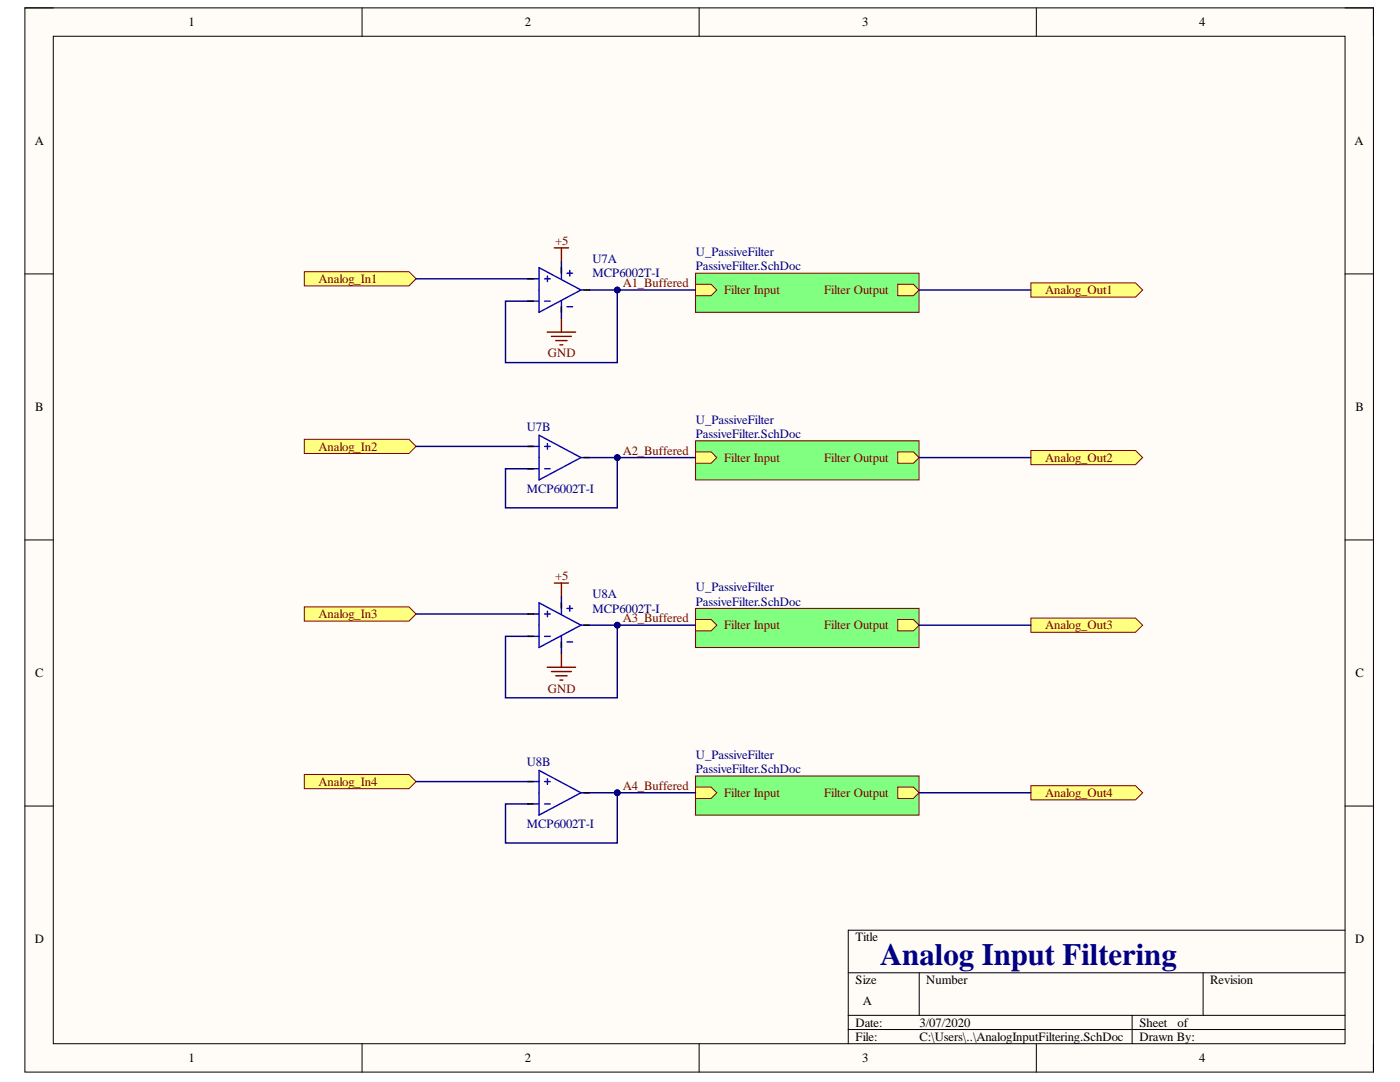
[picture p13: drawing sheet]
<svg xmlns="http://www.w3.org/2000/svg" width="279mm" height="216mm" viewBox="0 0 279 216" stroke-linecap="round" stroke-linejoin="round" font-family="sans-serif">
<defs><g id="words">
<text font-size="6.2" fill="#000080" x="175.6" y="192.5">Analog Input Filtering</text>
<g font-size="2.5">
<text x="37.6" y="5.2">1</text>
<text x="104.8" y="5.2">2</text>
<text x="172.1" y="5.2">3</text>
<text x="239.3" y="5.2">4</text>
<text x="6.9" y="29">A</text>
<text x="270.3" y="29">A</text>
<text x="7" y="82.1">B</text>
<text x="270.5" y="82.1">B</text>
<text x="7" y="135.1">C</text>
<text x="270.5" y="135.1">C</text>
<text x="6.9" y="188.2">D</text>
<text x="170.7" y="187.9">Title</text>
<text x="270.4" y="188.2">D</text>
<text x="170.7" y="196.4">Size</text>
<text x="184.9" y="196.4">Number</text>
<text x="241.5" y="196.4">Revision</text>
<text x="172.2" y="200.6">A</text>
<text x="170.7" y="204.8">Date:</text>
<text x="170.7" y="207.7">File:</text>
<text x="183.5" y="204.8">3/07/2020</text>
<text x="183.5" y="207.7">C:\Users\..\AnalogInputFiltering.SchDoc</text>
<text x="227.4" y="204.8">Sheet</text>
<text x="227.4" y="207.7">Drawn By:</text>
<text x="235" y="204.8">of</text>
<text x="37.6" y="211.9">1</text>
<text x="104.8" y="211.9">2</text>
<text x="172.1" y="211.9">3</text>
<text x="239.3" y="211.9">4</text>
</g>
<g font-size="2.5" fill="#800000">
<text x="110.8" y="48.9">+5</text>
<text x="63.6" y="56.4">Analog_In1</text>
<text x="124.3" y="57.3">A1_Buffered</text>
<text x="144.5" y="58.7">Filter Input</text>
<text x="164.5" y="58.7">Filter Output</text>
<text x="208.6" y="58.7">Analog_Out1</text>
<text x="109.3" y="71.3">GND</text>
<text x="63.6" y="89.9">Analog_In2</text>
<text x="124.3" y="90.8">A2_Buffered</text>
<text x="144.5" y="92.1">Filter Input</text>
<text x="164.5" y="92.1">Filter Output</text>
<text x="208.6" y="92.1">Analog_Out2</text>
<text x="110.8" y="115.8">+5</text>
<text x="63.6" y="123.4">Analog_In3</text>
<text x="124.3" y="124.1">A3_Buffered</text>
<text x="144.5" y="125.6">Filter Input</text>
<text x="164.5" y="125.6">Filter Output</text>
<text x="208.6" y="125.6">Analog_Out3</text>
<text x="109.3" y="138.3">GND</text>
<text x="63.6" y="156.8">Analog_In4</text>
<text x="124.3" y="157.6">A4_Buffered</text>
<text x="144.5" y="159">Filter Input</text>
<text x="164.5" y="159">Filter Output</text>
<text x="208.6" y="159">Analog_Out4</text>
</g>
<g font-size="2.5" fill="#000080">
<text x="118.2" y="52.6">U7A</text>
<text x="138.9" y="51.1">U_PassiveFilter</text>
<text x="138.9" y="53.9">PassiveFilter.SchDoc</text>
<text x="118.2" y="55.3">MCP6002T-I</text>
<text x="105.1" y="86">U7B</text>
<text x="138.9" y="84.6">U_PassiveFilter</text>
<text x="138.9" y="87.4">PassiveFilter.SchDoc</text>
<text x="105.1" y="98.3">MCP6002T-I</text>
<text x="118.2" y="119.4">U8A</text>
<text x="138.9" y="118">U_PassiveFilter</text>
<text x="118.2" y="122.3">MCP6002T-I</text>
<text x="138.9" y="120.8">PassiveFilter.SchDoc</text>
<text x="105.1" y="152.9">U8B</text>
<text x="138.9" y="151.4">U_PassiveFilter</text>
<text x="138.9" y="154.3">PassiveFilter.SchDoc</text>
<text x="105.1" y="165.2">MCP6002T-I</text>
</g>
</g></defs>
<path d="M5 1.6h269.1v212.3h-269.1z" fill-rule="evenodd" fill="#fffcf8"/>
<path d="M5 1.6h269.1v212.3h-269.1z" fill="none" stroke="#000" stroke-width=".2"/>
<path d="M10.6 7.2h257.8v201.1h-257.8z" fill-rule="evenodd" fill="#fffcf8"/>
<g fill="none" stroke="#000" stroke-width=".2">
<path d="M5 1.6h5.6M10.6 7.2h257.8v201.1h-257.8zM72.2 1.6v5.6M139.5 1.6v5.6M206.8 1.6v5.6M268.4 1.6h5.7v5.6M5 54.7h5.6M268.4 54.7h5.7M5 107.7h5.6M268.4 107.7h5.7M5 160.8h5.6M268.4 160.8h5.7"/>
<path d="M169.3 194.1h99.1M183.4 194.1v8.5M240.1 194.1v8.5M268.4 185.6h-99.1v22.7M72.2 208.3v5.6M139.5 208.3v5.6M169.3 202.6h99.1M169.3 205.4h99.1M206.8 208.3v5.6M225.9 202.6v5.7M274.1 208.3v5.6"/>
</g>
<path d="M138.8 54.5h44.6v7.8h-44.6z" fill-rule="evenodd" fill="#80ff80"/>
<path d="M138.8 54.5h44.6v7.8h-44.6z" fill="none" stroke="#800000" stroke-width=".2"/>
<path d="M138.8 56.7h3.1l1.2 1.2-1.2 1.1h-3.1z" fill-rule="evenodd" fill="#ffff80"/>
<path d="M138.8 56.7h3.1l1.2 1.2-1.2 1.1h-3.1z" fill="none" stroke="#800000" stroke-width=".2"/>
<path d="M179.2 56.7h3.1l1.1 1.2-1.1 1.1h-3.1z" fill-rule="evenodd" fill="#ffff80"/>
<path d="M179.2 56.7h3.1l1.1 1.2-1.1 1.1h-3.1z" fill="none" stroke="#800000" stroke-width=".2"/>
<g fill="none" stroke="#00f" stroke-width=".29">
<path d="M105.3 55.6h2.3M107.6 53.4l8.3 4.5-8.3 4.4zM108.7 55.6h1.1M109.3 55.1v1.1M112 53.4v2.2M113.2 54.5h1.1M113.7 54v1.1M115.9 57.9h1.7M105.3 60.1h2.3M108.7 60.1h1.1M112 60.1v2.2M113.2 61.2h1.1"/>
<path d="M105.3 89.1h2.3M105.3 93.5h2.3M107.6 86.8l8.3 4.5-8.3 4.5zM108.7 89.1h1.1M108.7 93.5h1.1M109.3 88.5v1.1M115.9 91.3h1.7"/>
</g>
<path d="M105.3 55.6h1.2M112 53.4v1.1M116.5 57.9h1.1M105.3 60.1h1.2M112 61.2v1.1M105.3 89.1h1.2M105.3 93.5h1.2M116.5 91.3h1.1" fill="none" stroke="#000" stroke-width=".29"/>
<path d="M110.6 49.5h2.9M112 49.5v2.8M109.2 66.3h5.7M110.1 67.1h3.9M110.9 68h2.3M111.8 68.8h.5M112 63.4v2.9" fill="none" stroke="#800000" stroke-width=".29"/>
<path d="M138.8 88h44.6v7.8h-44.6z" fill-rule="evenodd" fill="#80ff80"/>
<path d="M138.8 88h44.6v7.8h-44.6z" fill="none" stroke="#800000" stroke-width=".2"/>
<path d="M138.8 90.2h3.1l1.2 1.1-1.2 1.1h-3.1z" fill-rule="evenodd" fill="#ffff80"/>
<path d="M138.8 90.2h3.1l1.2 1.1-1.2 1.1h-3.1z" fill="none" stroke="#800000" stroke-width=".2"/>
<path d="M179.2 90.2h3.1l1.1 1.1-1.1 1.1h-3.1z" fill-rule="evenodd" fill="#ffff80"/>
<path d="M179.2 90.2h3.1l1.1 1.1-1.1 1.1h-3.1z" fill="none" stroke="#800000" stroke-width=".2"/>
<path d="M138.8 121.4h44.6v7.8h-44.6z" fill-rule="evenodd" fill="#80ff80"/>
<path d="M138.8 121.4h44.6v7.8h-44.6z" fill="none" stroke="#800000" stroke-width=".2"/>
<path d="M138.8 123.6h3.1l1.2 1.1-1.2 1.2h-3.1z" fill-rule="evenodd" fill="#ffff80"/>
<path d="M138.8 123.6h3.1l1.2 1.1-1.2 1.2h-3.1z" fill="none" stroke="#800000" stroke-width=".2"/>
<path d="M179.2 123.6h3.1l1.1 1.2-1.1 1.1h-3.1z" fill-rule="evenodd" fill="#ffff80"/>
<path d="M179.2 123.6h3.1l1.1 1.2-1.1 1.1h-3.1z" fill="none" stroke="#800000" stroke-width=".2"/>
<g fill="none" stroke="#00f" stroke-width=".29">
<path d="M105.3 122.5h2.3M105.3 127h2.3M107.6 120.3l8.3 4.4-8.3 4.5zM108.7 122.5h1.1M108.7 127h1.1M109.3 122v1.1M112 120.3v2.2M112 127v2.2M113.2 121.4h1.1M113.2 128.1h1.1M113.7 120.8v1.2M115.9 124.7h1.7"/>
<path d="M105.3 156h2.3M107.6 153.7l8.3 4.5-8.3 4.4zM108.7 156h1.1M109.3 155.4v1.1M115.9 158.2h1.7M105.3 160.4h2.3M108.7 160.4h1.1"/>
</g>
<path d="M105.3 122.5h1.2M105.3 127h1.2M112 120.3v1.1M112 128.1v1.1M116.5 124.7h1.1M105.3 156h1.2M116.5 158.2h1.1M105.3 160.4h1.2" fill="none" stroke="#000" stroke-width=".29"/>
<path d="M110.6 116.3h2.9M112 116.3v2.9M109.2 133.1h5.7M110.1 134h3.9M110.9 134.8h2.3M111.8 135.7h.5M112 130.3v2.8" fill="none" stroke="#800000" stroke-width=".29"/>
<path d="M138.8 154.8h44.6v7.8h-44.6z" fill-rule="evenodd" fill="#80ff80"/>
<path d="M138.8 154.8h44.6v7.8h-44.6z" fill="none" stroke="#800000" stroke-width=".2"/>
<path d="M138.8 157.1h3.1l1.2 1.1-1.2 1.1h-3.1z" fill-rule="evenodd" fill="#ffff80"/>
<path d="M138.8 157.1h3.1l1.2 1.1-1.2 1.1h-3.1z" fill="none" stroke="#800000" stroke-width=".2"/>
<path d="M179.2 157.1h3.1l1.1 1.1-1.1 1.1h-3.1z" fill-rule="evenodd" fill="#ffff80"/>
<path d="M179.2 157.1h3.1l1.1 1.1-1.1 1.1h-3.1z" fill="none" stroke="#800000" stroke-width=".2"/>
<path d="M60.7 54.2h20.9l1.4 1.4-1.4 1.5h-20.9z" fill-rule="evenodd" fill="#ffff80"/>
<path d="M60.7 54.2h20.9l1.4 1.4-1.4 1.5h-20.9z" fill="none" stroke="#800000" stroke-width=".2"/>
<path d="M60.7 87.7h20.9l1.4 1.4-1.4 1.4h-20.9z" fill-rule="evenodd" fill="#ffff80"/>
<path d="M60.7 87.7h20.9l1.4 1.4-1.4 1.4h-20.9z" fill="none" stroke="#800000" stroke-width=".2"/>
<path d="M60.7 121.1h20.9l1.4 1.4-1.4 1.4h-20.9z" fill-rule="evenodd" fill="#ffff80"/>
<path d="M60.7 121.1h20.9l1.4 1.4-1.4 1.4h-20.9z" fill="none" stroke="#800000" stroke-width=".2"/>
<path d="M60.7 154.5h20.9l1.4 1.5-1.4 1.4h-20.9z" fill-rule="evenodd" fill="#ffff80"/>
<path d="M60.7 154.5h20.9l1.4 1.5-1.4 1.4h-20.9z" fill="none" stroke="#800000" stroke-width=".2"/>
<path d="M205.7 56.5h20.9l1.4 1.4-1.4 1.4h-20.9z" fill-rule="evenodd" fill="#ffff80"/>
<path d="M205.7 56.5h20.9l1.4 1.4-1.4 1.4h-20.9z" fill="none" stroke="#800000" stroke-width=".2"/>
<path d="M205.7 89.9h20.9l1.4 1.4-1.4 1.4h-20.9z" fill-rule="evenodd" fill="#ffff80"/>
<path d="M205.7 89.9h20.9l1.4 1.4-1.4 1.4h-20.9z" fill="none" stroke="#800000" stroke-width=".2"/>
<path d="M205.7 123.3h20.9l1.4 1.5-1.4 1.4h-20.9z" fill-rule="evenodd" fill="#ffff80"/>
<path d="M205.7 123.3h20.9l1.4 1.5-1.4 1.4h-20.9z" fill="none" stroke="#800000" stroke-width=".2"/>
<path d="M205.7 156.8h20.9l1.4 1.4-1.4 1.4h-20.9z" fill-rule="evenodd" fill="#ffff80"/>
<path d="M205.7 156.8h20.9l1.4 1.4-1.4 1.4h-20.9z" fill="none" stroke="#800000" stroke-width=".2"/>
<path d="M117.6 57.9h5.6v14.5h-22.3v-12.3h4.4" fill="none" stroke="#000080" stroke-width=".29"/>
<circle cx="123.2" cy="57.9" r=".57" fill="#000080"/>
<circle cx="123.2" cy="57.9" r=".57" fill="none" stroke="#000080" stroke-width=".2"/>
<path d="M112 52.3v1.1M123.2 57.9h15.6M112 62.3v1.1" fill="none" stroke="#000080" stroke-width=".29"/>
<circle cx="123.2" cy="57.9" r=".57" fill="#000080"/>
<circle cx="123.2" cy="57.9" r=".57" fill="none" stroke="#000080" stroke-width=".2"/>
<path d="M117.6 91.3h5.6v10h-22.3v-7.8h4.4" fill="none" stroke="#000080" stroke-width=".29"/>
<circle cx="123.2" cy="91.3" r=".57" fill="#000080"/>
<circle cx="123.2" cy="91.3" r=".57" fill="none" stroke="#000080" stroke-width=".2"/>
<path d="M123.2 91.3h15.6" fill="none" stroke="#000080" stroke-width=".29"/>
<circle cx="123.2" cy="91.3" r=".57" fill="#000080"/>
<circle cx="123.2" cy="91.3" r=".57" fill="none" stroke="#000080" stroke-width=".2"/>
<path d="M117.6 124.7h5.6v14.5h-22.3v-12.2h4.4" fill="none" stroke="#000080" stroke-width=".29"/>
<circle cx="123.2" cy="124.7" r=".57" fill="#000080"/>
<circle cx="123.2" cy="124.7" r=".57" fill="none" stroke="#000080" stroke-width=".2"/>
<path d="M112 119.2v1.1M112 129.2v1.1M123.2 124.7h15.6" fill="none" stroke="#000080" stroke-width=".29"/>
<circle cx="123.2" cy="124.7" r=".57" fill="#000080"/>
<circle cx="123.2" cy="124.7" r=".57" fill="none" stroke="#000080" stroke-width=".2"/>
<path d="M117.6 158.2h5.6v10h-22.3v-7.8h4.4" fill="none" stroke="#000080" stroke-width=".29"/>
<circle cx="123.2" cy="158.2" r=".57" fill="#000080"/>
<circle cx="123.2" cy="158.2" r=".57" fill="none" stroke="#000080" stroke-width=".2"/>
<path d="M123.2 158.2h15.6" fill="none" stroke="#000080" stroke-width=".29"/>
<circle cx="123.2" cy="158.2" r=".57" fill="#000080"/>
<circle cx="123.2" cy="158.2" r=".57" fill="none" stroke="#000080" stroke-width=".2"/>
<path d="M83 55.6h22.3M183.4 57.9h22.3M83 89.1h22.3M183.4 91.3h22.3M83 122.5h22.3M183.4 124.8h22.3M83 156h22.3M183.4 158.2h22.3" fill="none" stroke="#000080" stroke-width=".29"/>
<use href="#words"/>
</svg>
